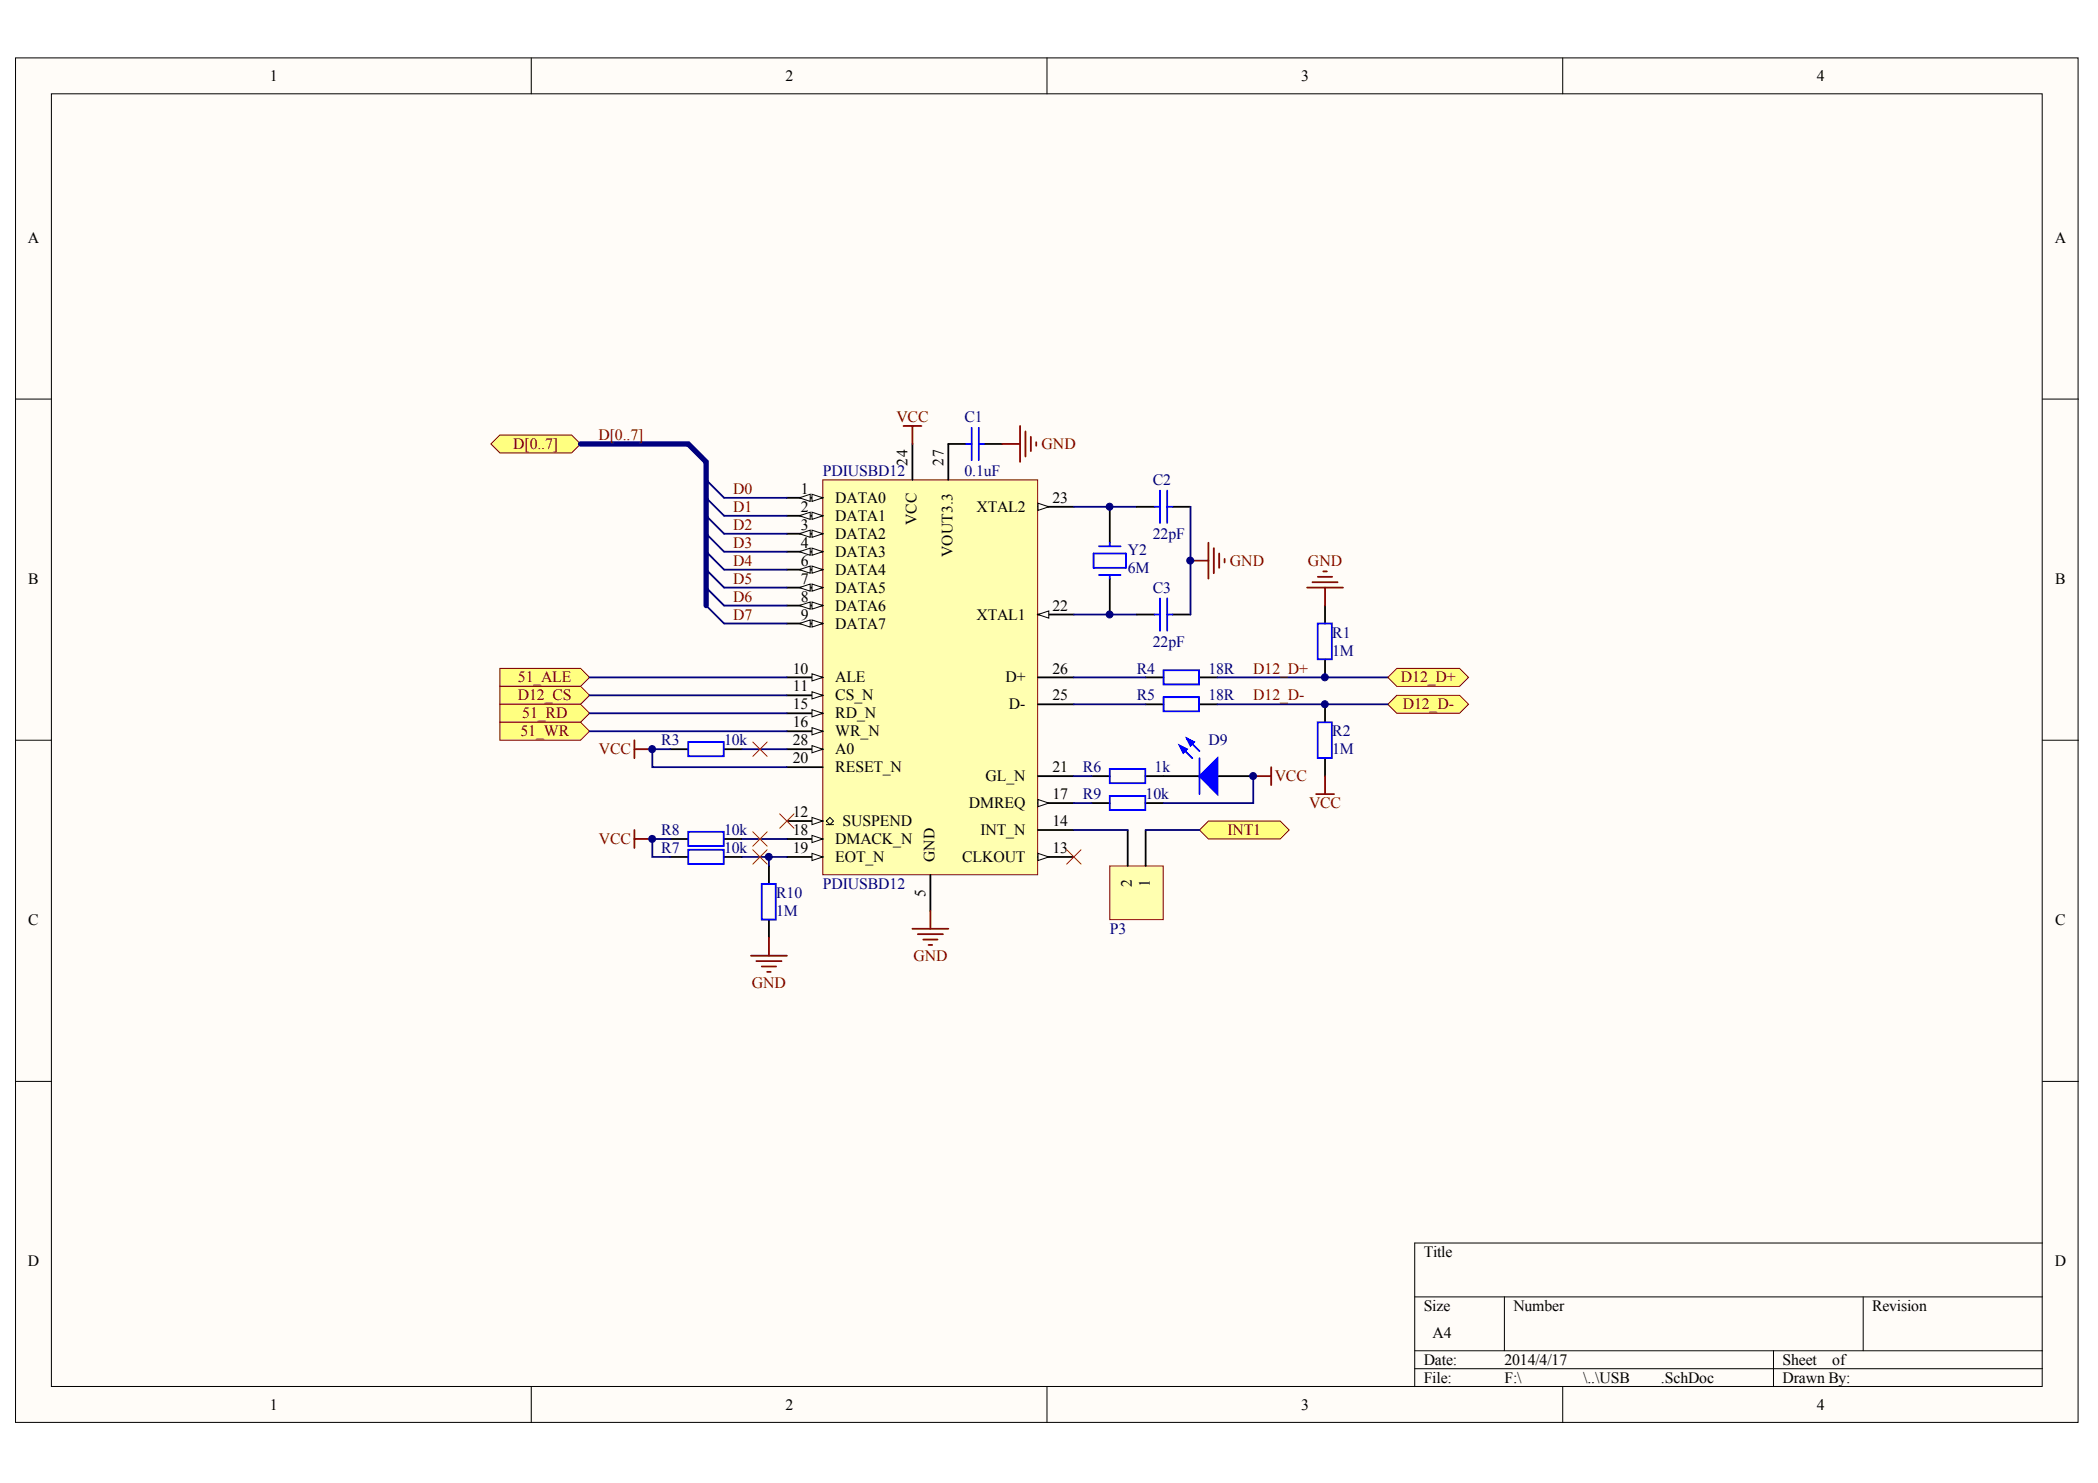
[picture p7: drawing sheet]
<svg xmlns="http://www.w3.org/2000/svg" width="296mm" height="209mm" viewBox="0 0 296 209" stroke-linecap="round" stroke-linejoin="round" font-family="sans-serif">
<defs><g id="words">
<g font-size="2.2">
<text x="38.1" y="11.4">1</text>
<text x="110.8" y="11.4">2</text>
<text x="183.6" y="11.4">3</text>
<text x="256.3" y="11.4">4</text>
<text x="3.9" y="34.2">A</text>
<text x="289.9" y="34.2">A</text>
<text x="128" y="65.7" transform="rotate(-90 128 65.7)">24</text>
<text x="133.1" y="65.7" transform="rotate(-90 133.1 65.7)">27</text>
<text x="113" y="69.7">1</text>
<text x="117.8" y="70.9">DATA0</text>
<text x="148.5" y="70.9">23</text>
<text x="113" y="72.2">2</text>
<text x="113" y="74.7">3</text>
<text x="113" y="77.3">4</text>
<text x="117.8" y="73.5">DATA1</text>
<text x="117.8" y="76">DATA2</text>
<text x="129.3" y="74.1" transform="rotate(-90 129.3 74.1)">VCC</text>
<text x="137.8" y="72.2">XTAL2</text>
<text x="4" y="82.3">B</text>
<text x="113" y="79.8">6</text>
<text x="113" y="82.3">7</text>
<text x="117.8" y="78.5">DATA3</text>
<text x="117.8" y="81.1">DATA4</text>
<text x="117.8" y="83.6">DATA5</text>
<text x="134.4" y="78.6" transform="rotate(-90 134.4 78.6)">VOUT3.3</text>
<text x="290" y="82.3">B</text>
<text x="113" y="84.9">8</text>
<text x="113" y="87.4">9</text>
<text x="117.8" y="86.1">DATA6</text>
<text x="117.8" y="88.7">DATA7</text>
<text x="137.8" y="87.4">XTAL1</text>
<text x="148.5" y="86.1">22</text>
<text x="111.8" y="95">10</text>
<text x="148.5" y="95">26</text>
<text x="111.8" y="100.1">15</text>
<text x="111.8" y="97.5">11</text>
<text x="117.8" y="96.3">ALE</text>
<text x="117.8" y="101.3">RD_N</text>
<text x="117.8" y="98.8">CS_N</text>
<text x="141.8" y="96.3">D+</text>
<text x="142.3" y="100.1">D-</text>
<text x="148.5" y="98.8">25</text>
<text x="111.8" y="105.1">28</text>
<text x="111.8" y="102.6">16</text>
<text x="111.8" y="107.7">20</text>
<text x="117.8" y="106.4">A0</text>
<text x="117.8" y="103.9">WR_N</text>
<text x="117.8" y="108.9">RESET_N</text>
<text x="139" y="110.2">GL_N</text>
<text x="148.5" y="112.7">17</text>
<text x="148.5" y="108.9">21</text>
<text x="111.8" y="115.3">12</text>
<text x="111.8" y="117.8">18</text>
<text x="117.8" y="119.1">DMACK_N</text>
<text x="118.9" y="116.5">SUSPEND</text>
<text x="136.7" y="114">DMREQ</text>
<text x="138.3" y="117.8">INT_N</text>
<text x="148.5" y="116.5">14</text>
<text x="111.8" y="120.3">19</text>
<text x="117.8" y="121.6">EOT_N</text>
<text x="131.8" y="121.6" transform="rotate(-90 131.8 121.6)">GND</text>
<text x="135.7" y="121.6">CLKOUT</text>
<text x="148.5" y="120.3">13</text>
<text x="159.7" y="125.1" transform="rotate(-90 159.7 125.1)">2</text>
<text x="162.2" y="125.1" transform="rotate(-90 162.2 125.1)">1</text>
<text x="4" y="130.5">C</text>
<text x="130.6" y="126.6" transform="rotate(-90 130.6 126.6)">5</text>
<text x="290" y="130.5">C</text>
<text x="3.9" y="178.6">D</text>
<text x="200.9" y="177.3">Title</text>
<text x="289.9" y="178.6">D</text>
<text x="200.9" y="184.9">Size</text>
<text x="213.5" y="184.9">Number</text>
<text x="264.1" y="184.9">Revision</text>
<text x="202.1" y="188.7">A4</text>
<text x="200.9" y="192.5">Date:</text>
<text x="200.9" y="195.1">File:</text>
<text x="212.2" y="192.5">2014/4/17</text>
<text x="212.2" y="195.1">F:\</text>
<text x="223.4" y="195.1">\..\USB</text>
<text x="234.3" y="195.1">.SchDoc</text>
<text x="251.5" y="192.5">Sheet</text>
<text x="251.5" y="195.1">Drawn By:</text>
<text x="258.5" y="192.5">of</text>
<text x="38.1" y="198.9">1</text>
<text x="110.8" y="198.9">2</text>
<text x="183.6" y="198.9">3</text>
<text x="256.3" y="198.9">4</text>
</g>
<g font-size="2.2" fill="#800000">
<text x="126.5" y="59.5">VCC</text>
<text x="72.4" y="63.3">D[0..7]</text>
<text x="84.4" y="62.1">D[0..7]</text>
<text x="146.9" y="63.3">GND</text>
<text x="103.4" y="69.7">D0</text>
<text x="103.4" y="72.2">D1</text>
<text x="103.4" y="74.7">D2</text>
<text x="103.4" y="77.3">D3</text>
<text x="103.4" y="79.8">D4</text>
<text x="103.4" y="82.3">D5</text>
<text x="173.5" y="79.8">GND</text>
<text x="184.5" y="79.8">GND</text>
<text x="103.4" y="84.9">D6</text>
<text x="103.4" y="87.4">D7</text>
<text x="176.8" y="95">D12_D+</text>
<text x="73" y="98.8">D12_CS</text>
<text x="73.1" y="96.3">51_ALE</text>
<text x="73.7" y="101.3">51_RD</text>
<text x="176.8" y="98.8">D12_D-</text>
<text x="197.6" y="96.3">D12_D+</text>
<text x="197.9" y="100.1">D12_D-</text>
<text x="73.4" y="103.9">51_WR</text>
<text x="84.5" y="106.4">VCC</text>
<text x="179.8" y="110.2">VCC</text>
<text x="84.5" y="119.1">VCC</text>
<text x="173.2" y="117.8">INT1</text>
<text x="184.7" y="114">VCC</text>
<text x="128.9" y="135.5">GND</text>
<text x="106.1" y="139.3">GND</text>
</g>
<g font-size="2.2" fill="#000080">
<text x="136.1" y="59.5">C1</text>
<text x="116.1" y="67.1">PDIUSBD12</text>
<text x="136.1" y="67.1">0.1uF</text>
<text x="162.6" y="68.4">C2</text>
<text x="162.6" y="76">22pF</text>
<text x="159.1" y="78.3">Y2</text>
<text x="159.1" y="80.8">6M</text>
<text x="162.6" y="83.6">C3</text>
<text x="187.9" y="89.9">R1</text>
<text x="160.4" y="95">R4</text>
<text x="162.6" y="91.2">22pF</text>
<text x="170.5" y="95">18R</text>
<text x="187.9" y="92.5">1M</text>
<text x="160.4" y="98.8">R5</text>
<text x="170.5" y="98.8">18R</text>
<text x="93.3" y="105.1">R3</text>
<text x="102.2" y="105.1">10k</text>
<text x="170.5" y="105.1">D9</text>
<text x="187.9" y="103.9">R2</text>
<text x="187.9" y="106.4">1M</text>
<text x="152.8" y="108.9">R6</text>
<text x="152.8" y="112.7">R9</text>
<text x="161.6" y="112.7">10k</text>
<text x="162.9" y="108.9">1k</text>
<text x="93.3" y="117.8">R8</text>
<text x="102.2" y="117.8">10k</text>
<text x="93.3" y="120.3">R7</text>
<text x="102.2" y="120.3">10k</text>
<text x="116.1" y="125.4">PDIUSBD12</text>
<text x="109.5" y="126.7">R10</text>
<text x="109.5" y="129.2">1M</text>
<text x="156.6" y="131.7">P3</text>
</g>
</g></defs>
<g fill="#fffcf8" stroke="#000" stroke-width=".14">
<path d="M2.2 8.2h291v192.4h-291z"/>
<path d="M7.3 13.2h280.8v182.4h-280.8z"/>
</g>
<g fill="none" stroke="#000" stroke-width=".14">
<path d="M74.9 8.2v5M147.7 8.2v5M220.5 8.2v5M2.2 56.3h5.1M288.2 56.3h5M2.2 104.4h5.1M288.2 104.4h5M2.2 152.5h5.1M288.2 152.5h5M288.2 175.3h-88.6v20.3M74.9 195.6v5.1M147.7 195.6v5.1"/>
<path d="M199.6 182.9h88.6M199.6 190.5h88.6M199.6 193.1h88.6M212.2 182.9v7.6M220.5 195.6v5.1M250.2 190.5v5.1M262.9 182.9v7.6"/>
</g>
<path d="M156.6 71.5v5.1M156.6 81.6v5.1" fill="none" stroke="#000" stroke-width=".25"/>
<path d="M154.3 78.1h4.5v2h-4.5zM155 77.1h3.1M156.6 76.6v.5M155 81.1h3.1M156.6 81.1v.5" fill="none" stroke="#00f" stroke-width=".25"/>
<path d="M116.1 67.7h30.3v55.7h-30.3z" fill="#ffffb0" stroke="#800000" stroke-width=".14"/>
<path d="M111 70.2h5.1" fill="none" stroke="#000" stroke-width=".25"/>
<g fill="#fffcf8" stroke="#000" stroke-width=".14">
<path d="M114.6 69.7l1.5 .5-1.5 .5z"/>
<path d="M112.8 70.2l1.5-.5v1z"/>
</g>
<path d="M111 72.8h5.1" fill="none" stroke="#000" stroke-width=".25"/>
<g fill="#fffcf8" stroke="#000" stroke-width=".14">
<path d="M114.6 72.3l1.5 .5-1.5 .5z"/>
<path d="M112.8 72.8l1.5-.5v1z"/>
</g>
<path d="M111 75.3h5.1" fill="none" stroke="#000" stroke-width=".25"/>
<g fill="#fffcf8" stroke="#000" stroke-width=".14">
<path d="M114.6 74.8l1.5 .5-1.5 .5z"/>
<path d="M112.8 75.3l1.5-.5v1z"/>
</g>
<path d="M111 77.8h5.1" fill="none" stroke="#000" stroke-width=".25"/>
<g fill="#fffcf8" stroke="#000" stroke-width=".14">
<path d="M114.6 77.3l1.5 .5-1.5 .5z"/>
<path d="M112.8 77.8l1.5-.5v1z"/>
</g>
<path d="M111 80.4h5.1M131.3 123.4v5.1" fill="none" stroke="#000" stroke-width=".25"/>
<g fill="#fffcf8" stroke="#000" stroke-width=".14">
<path d="M114.6 79.9l1.5 .5-1.5 .5z"/>
<path d="M112.8 80.4l1.5-.5v1z"/>
</g>
<path d="M111 82.9h5.1" fill="none" stroke="#000" stroke-width=".25"/>
<g fill="#fffcf8" stroke="#000" stroke-width=".14">
<path d="M114.6 82.4l1.5 .5-1.5 .5z"/>
<path d="M112.8 82.9l1.5-.5v1z"/>
</g>
<path d="M111 85.4h5.1" fill="none" stroke="#000" stroke-width=".25"/>
<g fill="#fffcf8" stroke="#000" stroke-width=".14">
<path d="M114.6 84.9l1.5 .5-1.5 .5z"/>
<path d="M112.8 85.4l1.5-.5v1z"/>
</g>
<path d="M111 88h5.1" fill="none" stroke="#000" stroke-width=".25"/>
<g fill="#fffcf8" stroke="#000" stroke-width=".14">
<path d="M114.6 87.4l1.5 .6-1.5 .5z"/>
<path d="M112.8 88l1.5-.6v1.1z"/>
</g>
<path d="M111 95.6h5.1" fill="none" stroke="#000" stroke-width=".25"/>
<path d="M114.6 95l1.5 .6-1.5 .5z" fill="#fffcf8" stroke="#000" stroke-width=".14"/>
<path d="M146.4 99.4h5.1M146.4 95.6h5.1M111 105.7h5.1" fill="none" stroke="#000" stroke-width=".25"/>
<path d="M114.6 105.2l1.5 .5-1.5 .5z" fill="#fffcf8" stroke="#000" stroke-width=".14"/>
<path d="M146.4 86.7h5.1" fill="none" stroke="#000" stroke-width=".25"/>
<path d="M146.4 86.7l1.6-.5v1z" fill="#fffcf8" stroke="#000" stroke-width=".14"/>
<path d="M146.4 71.5h5.1" fill="none" stroke="#000" stroke-width=".25"/>
<path d="M146.4 71l1.6 .5-1.6 .5z" fill="#fffcf8" stroke="#000" stroke-width=".14"/>
<path d="M111 100.6h5.1" fill="none" stroke="#000" stroke-width=".25"/>
<path d="M114.6 100.1l1.5 .5-1.5 .5z" fill="#fffcf8" stroke="#000" stroke-width=".14"/>
<path d="M111 103.2h5.1" fill="none" stroke="#000" stroke-width=".25"/>
<path d="M114.6 102.6l1.5 .6-1.5 .5z" fill="#fffcf8" stroke="#000" stroke-width=".14"/>
<path d="M111 98.1h5.1" fill="none" stroke="#000" stroke-width=".25"/>
<path d="M114.6 97.6l1.5 .5-1.5 .5z" fill="#fffcf8" stroke="#000" stroke-width=".14"/>
<path d="M111 115.8h5.1" fill="none" stroke="#000" stroke-width=".25"/>
<path d="M116.6 116.3h1M117.1 115.3l.5 .5-.5 .5-.5-.5z" fill="none" stroke="#000" stroke-width=".14"/>
<path d="M114.6 115.3l1.5 .5-1.5 .5z" fill="#fffcf8" stroke="#000" stroke-width=".14"/>
<path d="M146.4 120.9h5.1" fill="none" stroke="#000" stroke-width=".25"/>
<path d="M146.4 120.4l1.6 .5-1.6 .5z" fill="#fffcf8" stroke="#000" stroke-width=".14"/>
<path d="M146.4 117.1h5.1M146.4 113.3h5.1" fill="none" stroke="#000" stroke-width=".25"/>
<path d="M146.4 112.8l1.6 .5-1.6 .5z" fill="#fffcf8" stroke="#000" stroke-width=".14"/>
<path d="M111 118.4h5.1" fill="none" stroke="#000" stroke-width=".25"/>
<path d="M114.6 117.8l1.5 .6-1.5 .5z" fill="#fffcf8" stroke="#000" stroke-width=".14"/>
<path d="M111 120.9h5.1" fill="none" stroke="#000" stroke-width=".25"/>
<path d="M114.6 120.4l1.5 .5-1.5 .5z" fill="#fffcf8" stroke="#000" stroke-width=".14"/>
<path d="M128.7 62.6v5.1M136.3 62.6h-2.5v5.1M138.8 62.6h2.6M160.4 71.5h2.5M165.4 71.5h2.6M160.4 86.7h2.5M165.4 86.7h2.6M111 108.2h5.1M146.4 109.5h5.1" fill="none" stroke="#000" stroke-width=".25"/>
<path d="M151.5 71.5h8.9M168 71.5v15.2M151.5 86.7h8.9" fill="none" stroke="#000080" stroke-width=".25"/>
<path d="M136.3 62.6h.8M137.1 60.3v4.6M138.1 62.6h.7M138.1 60.3v4.6M162.9 71.5h.7M163.6 69.2v4.6M164.7 71.5h.7M164.7 69.2v4.6M162.9 86.7h.7M163.6 84.4v4.6M164.7 84.4v4.6M164.7 86.7h.7" fill="none" stroke="#00f" stroke-width=".25"/>
<path d="M70.5 61.4h10.1l1.3 1.2-1.3 1.3h-10.1l-1.2-1.3z" fill-rule="evenodd" fill="#ffff80" stroke="#800000" stroke-width=".14"/>
<path d="M102.2 70.2h8.8M102.2 72.8h8.8M102.2 75.3h8.8M102.2 77.8h8.8M102.2 80.4h8.8M102.2 82.9h8.8M102.2 85.4h8.8M102.2 88h8.8M151.5 109.5h2.5" fill="none" stroke="#000080" stroke-width=".25"/>
<path d="M154 109.5h2.6M161.6 109.5h7.6M171.7 109.5h5.1" fill="none" stroke="#000" stroke-width=".25"/>
<g fill="#00f" stroke="#00f" stroke-width=".25">
<path d="M171.7 107v5l-2.5-2.5z"/>
<path d="M166.4 105.2l1 .5-.5 .5z"/>
<path d="M167.4 104.2l1.1 .5-.5 .5z"/>
</g>
<path d="M156.6 108.5h5v2h-5zM166.4 105.2l1.8 1.8M167.4 104.2l1.8 1.7M169.2 107v5" fill="none" stroke="#00f" stroke-width=".25"/>
<path d="M127.5 60.1h2.5M128.7 60.1v2.5M176.8 109.5h2.5M179.3 108.2v2.6M128.7 131h5.1M129.5 131.8h3.5M130.2 132.5h2.1M131 133.3h.5M131.3 128.5v2.5" fill="none" stroke="#800000" stroke-width=".25"/>
<path d="M70.5 94.3h11.4l1.3 1.3-1.3 1.2h-11.4z" fill-rule="evenodd" fill="#ffff80" stroke="#800000" stroke-width=".14"/>
<path d="M83.2 95.6h27.8" fill="none" stroke="#000080" stroke-width=".25"/>
<path d="M70.5 96.8h11.4l1.3 1.3-1.3 1.3h-11.4z" fill-rule="evenodd" fill="#ffff80" stroke="#800000" stroke-width=".14"/>
<path d="M83.2 98.1h27.8" fill="none" stroke="#000080" stroke-width=".25"/>
<g fill="#ffff80" stroke="#800000" stroke-width=".14">
<path d="M70.5 99.4h11.4l1.3 1.2-1.3 1.3h-11.4z" fill-rule="evenodd"/>
<path d="M70.5 101.9h11.4l1.3 1.3-1.3 1.2h-11.4z" fill-rule="evenodd"/>
</g>
<path d="M151.5 99.4h10.1M151.5 95.6h10.1M83.2 100.6h27.8M83.2 103.2h27.8M94.6 105.7h-2.6v2.5h19M94.6 118.4h-2.6v2.5h2.6M104.7 105.7h6.3M104.7 118.4h6.3M151.5 113.3h2.5M176.8 109.5v3.8h-12.6M104.7 120.9h6.3M108.5 120.9v1.3" fill="none" stroke="#000080" stroke-width=".25"/>
<g fill="none" stroke="#000" stroke-width=".25">
<path d="M161.6 95.6h2.6M161.6 99.4h2.6M169.2 95.6h2.5M169.2 99.4h2.5M94.6 105.7h2.5M94.6 118.4h2.5M102.2 105.7h2.5M102.2 118.4h2.5M154 113.3h2.6M161.6 113.3h2.6M94.6 120.9h2.5M102.2 120.9h2.5"/>
<path d="M108.5 122.2v2.5M108.5 129.8v2.5"/>
</g>
<path d="M164.2 94.5h5v2h-5zM164.2 98.3h5v2h-5zM97.1 104.7h5v2h-5zM97.1 117.3h5v2h-5zM97.1 119.9h5v2h-5zM156.6 112.3h5v2h-5zM107.5 124.7h1.9v5h-1.9z" fill="none" stroke="#00f" stroke-width=".25"/>
<path d="M110 114.8l2 2M112 114.8l-2 2M150.5 119.9l2 2M152.5 119.9l-2 2" fill="none" stroke="#f00" stroke-width=".14"/>
<path d="M89.5 104.4v2.6M89.5 105.7h2.5M105.9 134.8h5.1M106.7 135.6h3.6M107.5 136.3h2M108.2 137.1h.5M108.5 132.3v2.5" fill="none" stroke="#800000" stroke-width=".25"/>
<path d="M156.6 122.2h7.5v7.5h-7.5z" fill="#ffffb0" stroke="#800000" stroke-width=".14"/>
<path d="M159.1 117.1v5.1M161.6 117.1v5.1" fill="none" stroke="#000" stroke-width=".25"/>
<path d="M151.5 117.1h7.6" fill="none" stroke="#000080" stroke-width=".25"/>
<path d="M170.5 115.8h10.1l1.3 1.3-1.3 1.3h-10.1l-1.3-1.3z" fill-rule="evenodd" fill="#ffff80" stroke="#800000" stroke-width=".14"/>
<path d="M171.7 95.6h24.1M161.6 117.1h7.6" fill="none" stroke="#000080" stroke-width=".25"/>
<path d="M186.9 85.4v2.6M186.9 93v2.6M186.9 99.4v2.5M186.9 107v2.5" fill="none" stroke="#000" stroke-width=".25"/>
<path d="M185.9 88h2v5h-2zM185.9 101.9h2v5h-2z" fill="none" stroke="#00f" stroke-width=".25"/>
<path d="M184.4 82.9h5.1M185.2 82.1h3.5M185.9 81.4h2M186.7 80.6h.5M186.9 82.9v2.5M185.7 112h2.5M186.9 109.5v2.5" fill="none" stroke="#800000" stroke-width=".25"/>
<g fill="#ffff80" stroke="#800000" stroke-width=".14">
<path d="M197.1 94.3h8.8l1.3 1.3-1.3 1.2h-8.8l-1.3-1.2z" fill-rule="evenodd"/>
<path d="M197.1 98.1h8.8l1.3 1.3-1.3 1.2h-8.8l-1.3-1.2z" fill-rule="evenodd"/>
</g>
<path d="M99.6 67.7l2.6 2.5M99.6 70.2l2.6 2.6M99.6 72.8l2.6 2.5M99.6 75.3l2.6 2.5M99.6 77.8l2.6 2.6M99.6 80.4l2.6 2.5M99.6 82.9l2.6 2.5M99.6 85.4l2.6 2.6M171.7 99.4h24.1" fill="none" stroke="#000080" stroke-width=".25"/>
<path d="M141.4 62.6h2.5M143.9 60.1v5.1M144.7 60.9v3.5M145.4 61.6v2M146.2 62.4v.5M168 79.1h2.5M170.5 76.6v5M171.2 77.3v3.6M172 78.1v2M172.8 78.8v.5M89.5 117.1v2.5M89.5 118.4h2.5" fill="none" stroke="#800000" stroke-width=".25"/>
<path d="M81.9 62.6h15.2l2.5 2.6v20.2" fill="none" stroke="#000080" stroke-width=".76"/>
<path d="M106.2 104.7l2 2M106.2 117.3l2 2.1M106.2 119.9l2 2M108.2 104.7l-2 2M108.2 117.3l-2 2.1M108.2 119.9l-2 2" fill="none" stroke="#f00" stroke-width=".14"/>
<g fill="#000080" stroke="#000080" stroke-width=".14">
<circle cx="92" cy="118.3" r=".49"/>
<circle cx="92" cy="105.7" r=".49"/>
<circle cx="108.4" cy="120.9" r=".49"/>
<circle cx="156.5" cy="86.7" r=".49"/>
<circle cx="156.5" cy="71.5" r=".49"/>
<circle cx="167.9" cy="79.1" r=".49"/>
<circle cx="176.8" cy="109.5" r=".49"/>
<circle cx="186.9" cy="99.3" r=".49"/>
<circle cx="186.9" cy="95.5" r=".49"/>
</g>
<use href="#words"/>
</svg>
